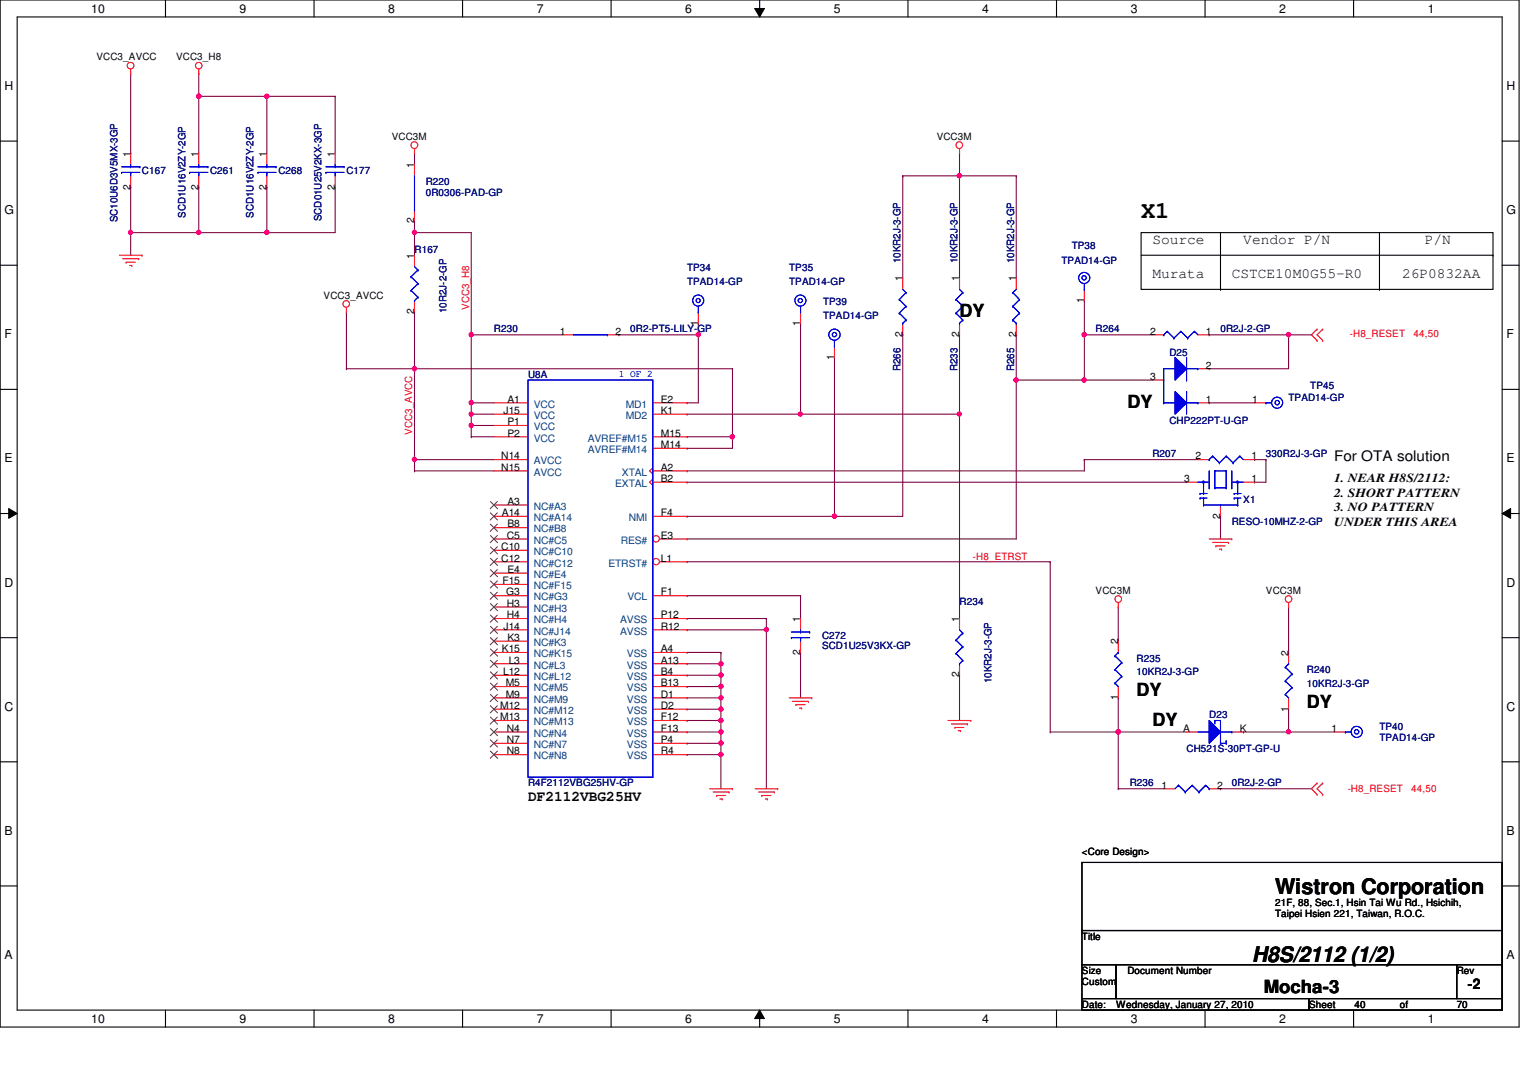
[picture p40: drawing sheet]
<svg xmlns="http://www.w3.org/2000/svg" width="297mm" height="210mm" viewBox="0 0 297 210" stroke-linecap="round" stroke-linejoin="round" font-family="sans-serif">
<defs><g id="words">
<text font-size="4.6" x="222.1" y="42.5">X1</text>
<g font-size="4.2">
<text x="248.2" y="174">Wistron Corporation</text>
<text x="243.8" y="187.2">H8S/2112 (1/2)</text>
</g>
<g font-size="3.5">
<text x="186.8" y="61.8">DY</text>
<text x="219.5" y="79.5">DY</text>
<text x="221.2" y="135.6">DY</text>
<text x="254.4" y="137.8">DY</text>
<text x="224.3" y="141.4">DY</text>
<text x="246" y="193.3">Mocha-3</text>
</g>
<g font-size="2.8">
<text x="224.3" y="47.5">Source</text>
<text x="242" y="47.5">Vendor P/N</text>
<text x="277.4" y="47.5">P/N</text>
<text x="224.3" y="54.1">Murata</text>
<text x="239.8" y="54.1">CSTCE10M0G55-R0</text>
<text x="272.9" y="54.1">26P0832AA</text>
<text x="259.7" y="89.8">For OTA solution</text>
<text x="102.8" y="156">DF2112VBG25HV</text>
<text x="285.7" y="192.7">-2</text>
</g>
<g font-size="2.4">
<text x="17.8" y="2.5">10</text>
<text x="46.6" y="2.5">9</text>
<text x="75.6" y="2.5">8</text>
<text x="104.5" y="2.5">7</text>
<text x="133.4" y="2.5">6</text>
<text x="162.3" y="2.5">5</text>
<text x="191.2" y="2.5">4</text>
<text x="220.1" y="2.5">3</text>
<text x="249" y="2.5">2</text>
<text x="277.9" y="2.5">1</text>
<text x=".9" y="17.5">H</text>
<text x="293.2" y="17.5">H</text>
<text x=".9" y="41.7">G</text>
<text x="293.2" y="41.7">G</text>
<text x=".9" y="65.9">F</text>
<text x="293.2" y="65.9">F</text>
<text x=".9" y="90">E</text>
<text x="259.7" y="93.9">1. NEAR H8S/2112:</text>
<text x="293.2" y="90">E</text>
<text x="259.7" y="96.7">2. SHORT PATTERN</text>
<text x="259.7" y="99.6">3. NO PATTERN</text>
<text x="259.7" y="102.4">UNDER THIS AREA</text>
<text x=".9" y="114.2">D</text>
<text x="293.2" y="114.2">D</text>
<text x=".9" y="138.4">C</text>
<text x="293.2" y="138.4">C</text>
<text x=".9" y="162.6">B</text>
<text x="293.2" y="162.6">B</text>
<text x=".9" y="186.7">A</text>
<text x="293.2" y="186.7">A</text>
<text x="17.8" y="199.2">10</text>
<text x="46.6" y="199.2">9</text>
<text x="75.6" y="199.2">8</text>
<text x="104.5" y="199.2">7</text>
<text x="133.4" y="199.2">6</text>
<text x="162.3" y="199.2">5</text>
<text x="191.2" y="199.2">4</text>
<text x="220.1" y="199.2">3</text>
<text x="249" y="199.2">2</text>
<text x="277.9" y="199.2">1</text>
</g>
<g font-size="2">
<text x="25.4" y="30.5" transform="rotate(-90 25.4 30.5)">1</text>
<text x="38.6" y="30.5" transform="rotate(-90 38.6 30.5)">1</text>
<text x="51.9" y="30.5" transform="rotate(-90 51.9 30.5)">1</text>
<text x="65.2" y="30.5" transform="rotate(-90 65.2 30.5)">1</text>
<text x="80.6" y="32.7" transform="rotate(-90 80.6 32.7)">1</text>
<text x="25.4" y="36.9" transform="rotate(-90 25.4 36.9)">2</text>
<text x="38.6" y="36.9" transform="rotate(-90 38.6 36.9)">2</text>
<text x="51.9" y="36.9" transform="rotate(-90 51.9 36.9)">2</text>
<text x="65.2" y="36.9" transform="rotate(-90 65.2 36.9)">2</text>
<text x="80.6" y="43.5" transform="rotate(-90 80.6 43.5)">2</text>
<text x="80.6" y="50.3" transform="rotate(-90 80.6 50.3)">1</text>
<text x="175.7" y="54.8" transform="rotate(-90 175.7 54.8)">1</text>
<text x="186.7" y="54.8" transform="rotate(-90 186.7 54.8)">1</text>
<text x="197.8" y="54.8" transform="rotate(-90 197.8 54.8)">1</text>
<text x="211" y="59" transform="rotate(-90 211 59)">1</text>
<text x="80.6" y="61.2" transform="rotate(-90 80.6 61.2)">2</text>
<text x="109" y="65.2">1</text>
<text x="119.8" y="65.2">2</text>
<text x="135.9" y="63.4" transform="rotate(-90 135.9 63.4)">1</text>
<text x="155.8" y="63.4" transform="rotate(-90 155.8 63.4)">1</text>
<text x="175.7" y="65.6" transform="rotate(-90 175.7 65.6)">2</text>
<text x="186.7" y="65.6" transform="rotate(-90 186.7 65.6)">2</text>
<text x="197.8" y="65.6" transform="rotate(-90 197.8 65.6)">2</text>
<text x="223.9" y="65.2">2</text>
<text x="234.7" y="65.2">1</text>
<text x="162.4" y="70.1" transform="rotate(-90 162.4 70.1)">1</text>
<text x="234.7" y="71.8">2</text>
<text x="223.9" y="74">3</text>
<text x="98" y="80.6">J15</text>
<text x="98.8" y="78.4">A1</text>
<text x="98.8" y="82.8">P1</text>
<text x="128.6" y="78.4">E2</text>
<text x="128.6" y="80.6">K1</text>
<text x="234.7" y="78.4">1</text>
<text x="243.8" y="78.4">1</text>
<text x="97.6" y="89.5">N14</text>
<text x="98.8" y="85">P2</text>
<text x="128.6" y="87.2">M14</text>
<text x="128.6" y="85">M15</text>
<text x="232.7" y="89.5">2</text>
<text x="243.6" y="89.5">1</text>
<text x="97.6" y="91.7">N15</text>
<text x="128.6" y="91.7">A2</text>
<text x="128.6" y="93.9">B2</text>
<text x="230.5" y="93.9">3</text>
<text x="243.6" y="93.9">1</text>
<text x="97.7" y="100.5">A14</text>
<text x="98.8" y="98.3">A3</text>
<text x="128.6" y="100.5">F4</text>
<text x="237.5" y="101" transform="rotate(-90 237.5 101)">2</text>
<text x="97.6" y="107.1">C10</text>
<text x="98.7" y="104.9">C5</text>
<text x="98.8" y="102.7">B8</text>
<text x="128.6" y="104.9">E3</text>
<text x="97.6" y="109.3">C12</text>
<text x="97.8" y="113.7">F15</text>
<text x="98.8" y="111.5">E4</text>
<text x="128.6" y="109.3">L1</text>
<text x="98.5" y="116">G3</text>
<text x="98.7" y="118.2">H3</text>
<text x="128.6" y="116">F1</text>
<text x="98" y="122.6">J14</text>
<text x="98.7" y="120.4">H4</text>
<text x="98.8" y="124.8">K3</text>
<text x="128.6" y="120.4">P12</text>
<text x="128.6" y="122.6">R12</text>
<text x="155.8" y="121.1" transform="rotate(-90 155.8 121.1)">1</text>
<text x="186.7" y="121.1" transform="rotate(-90 186.7 121.1)">1</text>
<text x="217.6" y="125.5" transform="rotate(-90 217.6 125.5)">2</text>
<text x="97.7" y="127">K15</text>
<text x="97.9" y="131.4">L12</text>
<text x="99" y="129.2">L3</text>
<text x="128.6" y="127">A4</text>
<text x="128.6" y="129.2">A13</text>
<text x="128.6" y="131.4">B4</text>
<text x="155.8" y="127.5" transform="rotate(-90 155.8 127.5)">2</text>
<text x="186.7" y="131.9" transform="rotate(-90 186.7 131.9)">2</text>
<text x="250.8" y="127.7" transform="rotate(-90 250.8 127.7)">2</text>
<text x="98.5" y="133.6">M5</text>
<text x="98.5" y="135.8">M9</text>
<text x="128.6" y="133.6">B13</text>
<text x="128.6" y="135.8">D1</text>
<text x="217.6" y="136.4" transform="rotate(-90 217.6 136.4)">1</text>
<text x="97.4" y="138">M12</text>
<text x="97.4" y="140.3">M13</text>
<text x="98.7" y="142.5">N4</text>
<text x="128.6" y="138">D2</text>
<text x="128.6" y="140.3">F12</text>
<text x="128.6" y="142.5">F13</text>
<text x="230.3" y="142.5">A</text>
<text x="241.3" y="142.5">K</text>
<text x="250.8" y="138.6" transform="rotate(-90 250.8 138.6)">1</text>
<text x="259.2" y="142.5">1</text>
<text x="98.7" y="144.7">N7</text>
<text x="98.7" y="146.9">N8</text>
<text x="128.6" y="144.7">P4</text>
<text x="128.6" y="146.9">R4</text>
<text x="226.1" y="153.5">1</text>
<text x="236.9" y="153.5">2</text>
</g>
<g font-size="2" fill="#004080">
<text x="103.9" y="79.4">VCC</text>
<text x="103.9" y="81.6">VCC</text>
<text x="103.9" y="83.8">VCC</text>
<text x="121.8" y="79.4">MD1</text>
<text x="121.8" y="81.6">MD2</text>
<text x="103.9" y="86">VCC</text>
<text x="114.4" y="88.2">AVREF#M14</text>
<text x="114.4" y="86">AVREF#M15</text>
<text x="103.9" y="90.4">AVCC</text>
<text x="103.9" y="92.6">AVCC</text>
<text x="119.8" y="94.8">EXTAL</text>
<text x="121.1" y="92.6">XTAL</text>
<text x="103.9" y="99.3">NC#A3</text>
<text x="103.9" y="101.5">NC#A14</text>
<text x="122.4" y="101.5">NMI</text>
<text x="103.9" y="103.7">NC#B8</text>
<text x="103.9" y="105.9">NC#C5</text>
<text x="120.8" y="105.9">RES#</text>
<text x="103.9" y="108.1">NC#C10</text>
<text x="103.9" y="110.3">NC#C12</text>
<text x="103.9" y="112.5">NC#E4</text>
<text x="118.4" y="110.3">ETRST#</text>
<text x="103.9" y="114.7">NC#F15</text>
<text x="103.9" y="116.9">NC#G3</text>
<text x="103.9" y="119.1">NC#H3</text>
<text x="122.1" y="116.9">VCL</text>
<text x="103.9" y="121.4">NC#H4</text>
<text x="103.9" y="123.6">NC#J14</text>
<text x="103.9" y="125.8">NC#K3</text>
<text x="120.7" y="121.4">AVSS</text>
<text x="120.7" y="123.6">AVSS</text>
<text x="103.9" y="128">NC#K15</text>
<text x="103.9" y="130.2">NC#L3</text>
<text x="122" y="128">VSS</text>
<text x="122" y="130.2">VSS</text>
<text x="103.9" y="132.4">NC#L12</text>
<text x="103.9" y="134.6">NC#M5</text>
<text x="103.9" y="136.8">NC#M9</text>
<text x="122" y="132.4">VSS</text>
<text x="122" y="134.6">VSS</text>
<text x="122" y="136.8">VSS</text>
<text x="103.9" y="139">NC#M12</text>
<text x="103.9" y="141.2">NC#M13</text>
<text x="103.9" y="143.5">NC#N4</text>
<text x="122" y="139">VSS</text>
<text x="122" y="141.2">VSS</text>
<text x="122" y="143.5">VSS</text>
<text x="103.9" y="145.7">NC#N7</text>
<text x="103.9" y="147.9">NC#N8</text>
<text x="122" y="145.7">VSS</text>
<text x="122" y="147.9">VSS</text>
</g>
<g font-size="1.9">
<text x="18.8" y="11.7">VCC3_AVCC</text>
<text x="34.3" y="11.7">VCC3_H8</text>
<text x="76.3" y="27.2">VCC3M</text>
<text x="182.3" y="27.2">VCC3M</text>
<text x="63" y="58.1">VCC3_AVCC</text>
<text x="213.3" y="115.6">VCC3M</text>
<text x="246.4" y="115.6">VCC3M</text>
<text x="210.6" y="166.4">&lt;Core Design&gt;</text>
<text x="248.2" y="176.4">21F, 88, Sec.1, Hsin Tai Wu Rd., Hsichih,</text>
<text x="248.2" y="178.6">Taipei Hsien 221, Taiwan, R.O.C.</text>
<text x="210.6" y="183">Title</text>
<text x="210.6" y="189.6">Size</text>
<text x="210.6" y="191.8">Custom</text>
<text x="219.5" y="189.6">Document Number</text>
<text x="283.5" y="189.6">Rev</text>
<text x="210.6" y="196.2">Date:</text>
<text x="217.3" y="196.2">Wednesday, January 27, 2010</text>
<text x="254.8" y="196.2">Sheet</text>
<text x="263.6" y="196.2">40</text>
<text x="272.5" y="196.2">of</text>
<text x="283.5" y="196.2">70</text>
</g>
<g font-size="1.9" fill="#000080">
<text x="27.6" y="33.8">C167</text>
<text x="40.9" y="33.8">C261</text>
<text x="54.2" y="33.8">C268</text>
<text x="67.4" y="33.8">C177</text>
<text x="82.9" y="36">R220</text>
<text x="82.9" y="38.2">0R0306-PAD-GP</text>
<text x="22.9" y="43.3" transform="rotate(-90 22.9 43.3)">SC10U6D3V5MX-3GP</text>
<text x="36.1" y="42.4" transform="rotate(-90 36.1 42.4)">SCD1U16V2ZY-2GP</text>
<text x="49.4" y="42.4" transform="rotate(-90 49.4 42.4)">SCD1U16V2ZY-2GP</text>
<text x="62.6" y="43.1" transform="rotate(-90 62.6 43.1)">SCD01U25V2KX-3GP</text>
<text x="80.7" y="49.3">R167</text>
<text x="133.7" y="52.8">TP34</text>
<text x="153.6" y="52.8">TP35</text>
<text x="175.3" y="51.3" transform="rotate(-90 175.3 51.3)">10KR2J-3-GP</text>
<text x="186.3" y="51.3" transform="rotate(-90 186.3 51.3)">10KR2J-3-GP</text>
<text x="197.4" y="51.3" transform="rotate(-90 197.4 51.3)">10KR2J-3-GP</text>
<text x="206.6" y="51.5">TPAD14-GP</text>
<text x="208.6" y="48.4">TP38</text>
<text x="133.7" y="55.5">TPAD14-GP</text>
<text x="153.6" y="55.5">TPAD14-GP</text>
<text x="160.2" y="59.4">TP39</text>
<text x="86.9" y="61" transform="rotate(-90 86.9 61)">10R2J-2-GP</text>
<text x="96.1" y="64.7">R230</text>
<text x="122.7" y="64.7">0R2-PT5-LILY-GP</text>
<text x="160.2" y="62.1">TPAD14-GP</text>
<text x="213.3" y="64.7">R264</text>
<text x="237.6" y="64.7">0R2J-2-GP</text>
<text x="227.6" y="69.4">D25</text>
<text x="102.8" y="73.6">U8A</text>
<text x="175.3" y="72.3" transform="rotate(-90 175.3 72.3)">R266</text>
<text x="186.3" y="72.3" transform="rotate(-90 186.3 72.3)">R233</text>
<text x="197.4" y="72.3" transform="rotate(-90 197.4 72.3)">R265</text>
<text x="255.1" y="75.8">TP45</text>
<text x="227.6" y="82.6">CHP222PT-U-GP</text>
<text x="250.8" y="78">TPAD14-GP</text>
<text x="224.3" y="89.1">R207</text>
<text x="246.4" y="89.1">330R2J-3-GP</text>
<text x="242" y="97.9">X1</text>
<text x="239.8" y="102.3">RESO-10MHZ-2-GP</text>
<text x="186.8" y="117.8">R234</text>
<text x="160" y="124.4">C272</text>
<text x="160" y="126.4">SCD1U25V3KX-GP</text>
<text x="221.2" y="128.8">R235</text>
<text x="221.2" y="131.5">10KR2J-3-GP</text>
<text x="254.4" y="131">R240</text>
<text x="193" y="133" transform="rotate(-90 193 133)">10KR2J-3-GP</text>
<text x="254.4" y="133.7">10KR2J-3-GP</text>
<text x="235.4" y="139.9">D23</text>
<text x="268.5" y="142.1">TP40</text>
<text x="231" y="146.5">CH521S-30PT-GP-U</text>
<text x="268.5" y="144.3">TPAD14-GP</text>
<text x="102.8" y="153.1">R4F2112VBG25HV-GP</text>
<text x="219.9" y="153.1">R236</text>
<text x="239.8" y="153.1">0R2J-2-GP</text>
</g>
<g font-size="1.9" fill="#f00">
<text x="91.3" y="60.3" transform="rotate(-90 91.3 60.3)">VCC3_H8</text>
<text x="262.8" y="65.6">-H8_RESET</text>
<text x="275.2" y="65.6">44,50</text>
<text x="80.3" y="84.6" transform="rotate(-90 80.3 84.6)">VCC3_AVCC</text>
<text x="189.4" y="109">-H8_ETRST</text>
<text x="262.3" y="154.3">-H8_RESET</text>
<text x="274.7" y="154.3">44,50</text>
</g>
<text font-size="1.9" fill="#00f" x="120.5" y="73.3">1 OF 2</text>
</g></defs>
<path d="M0 0h295.7v200h-295.7zM3.3 3.3h289.1v193.4h-289.1z" fill="none" stroke="#000" stroke-width=".21"/>
<g fill="#fff">
<path d="M17.8 .3h2.6v2.7h-2.6z"/>
<path d="M17.8 197h2.6v2.7h-2.6z"/>
</g>
<path d="M32.2 0v3.3M32.2 196.7v3.3" fill="none" stroke="#000" stroke-width=".21"/>
<g fill="#fff">
<path d="M46.6 .3h1.4v2.7h-1.4z"/>
<path d="M46.6 197h1.4v2.7h-1.4z"/>
</g>
<path d="M61.1 0v3.3M61.1 196.7v3.3" fill="none" stroke="#000" stroke-width=".21"/>
<g fill="#fff">
<path d="M75.6 .3h1.3v2.7h-1.3z"/>
<path d="M75.6 197h1.3v2.7h-1.3z"/>
</g>
<path d="M90 0v3.3M90 196.7v3.3" fill="none" stroke="#000" stroke-width=".21"/>
<g fill="#fff">
<path d="M104.5 .3h1.3v2.7h-1.3z"/>
<path d="M104.5 197h1.3v2.7h-1.3z"/>
</g>
<path d="M119 0v3.3M119 196.7v3.3" fill="none" stroke="#000" stroke-width=".21"/>
<g fill="#fff">
<path d="M133.4 .3h1.3v2.7h-1.3z"/>
<path d="M133.4 197h1.3v2.7h-1.3z"/>
</g>
<path d="M147.9 0v3.3M147.9 196.7v3.3" fill="none" stroke="#000" stroke-width=".21"/>
<path d="M146.9 1.7h1.9l-.9 1.6zM147.9 196.7l.9 1.6h-1.9z" fill="#000"/>
<path d="M146.9 1.7h1.9l-.9 1.6zM147.9 196.7l.9 1.6h-1.9z" fill="none" stroke="#000" stroke-width=".19"/>
<g fill="#fff">
<path d="M162.3 .3h1.3v2.7h-1.3z"/>
<path d="M162.3 197h1.3v2.7h-1.3z"/>
</g>
<path d="M176.7 0v3.3M176.7 196.7v3.3" fill="none" stroke="#000" stroke-width=".21"/>
<g fill="#fff">
<path d="M191.2 .3h1.3v2.7h-1.3z"/>
<path d="M191.2 197h1.3v2.7h-1.3z"/>
</g>
<path d="M205.7 0v3.3M205.7 196.7v3.3" fill="none" stroke="#000" stroke-width=".21"/>
<g fill="#fff">
<path d="M220.1 .3h1.3v2.7h-1.3z"/>
<path d="M220.1 197h1.3v2.7h-1.3z"/>
</g>
<path d="M234.6 0v3.3M234.6 196.7v3.3" fill="none" stroke="#000" stroke-width=".21"/>
<g fill="#fff">
<path d="M249 .3h1.3v2.7h-1.3z"/>
<path d="M249 197h1.3v2.7h-1.3z"/>
</g>
<path d="M263.5 0v3.3M263.5 196.7v3.3" fill="none" stroke="#000" stroke-width=".21"/>
<g fill="#fff">
<path d="M277.9 .3h1.3v2.7h-1.3z"/>
<path d="M277.9 197h1.3v2.7h-1.3z"/>
<path d="M.9 15.4h1.7v2.6h-1.7z"/>
<path d="M293.2 15.4h1.7v2.6h-1.7z"/>
<path d="M.9 39.5h1.8v2.7h-1.8z"/>
<path d="M293.2 39.5h1.9v2.7h-1.9z"/>
</g>
<path d="M0 27.5h3.3M292.4 27.5h3.3" fill="none" stroke="#000" stroke-width=".21"/>
<g fill="#fff">
<path d="M.9 63.7h1.4v2.7h-1.4z"/>
<path d="M293.2 63.7h1.5v2.7h-1.5z"/>
</g>
<path d="M0 51.6h3.3M292.4 51.6h3.3" fill="none" stroke="#000" stroke-width=".21"/>
<g fill="#fff">
<path d="M.9 87.9h1.6v2.7h-1.6z"/>
<path d="M293.2 87.9h1.6v2.7h-1.6z"/>
</g>
<path d="M0 75.8h3.3M292.4 75.8h3.3" fill="none" stroke="#000" stroke-width=".21"/>
<g fill="#fff">
<path d="M.9 112.1h1.7v2.6h-1.7z"/>
<path d="M293.2 112.1h1.7v2.6h-1.7z"/>
</g>
<path d="M0 100h3.3M292.4 100h3.3" fill="none" stroke="#000" stroke-width=".21"/>
<path d="M1.7 99l1.6 1-1.6 .9zM292.4 100l1.6-1v1.9z" fill="#000"/>
<path d="M1.7 99l1.6 1-1.6 .9zM292.4 100l1.6-1v1.9z" fill="none" stroke="#000" stroke-width=".19"/>
<g fill="#fff">
<path d="M.9 136.2h1.7v2.7h-1.7z"/>
<path d="M293.2 136.2h1.7v2.7h-1.7z"/>
</g>
<path d="M0 124.2h3.3M292.4 124.2h3.3" fill="none" stroke="#000" stroke-width=".21"/>
<g fill="#fff">
<path d="M.9 160.4h1.6v2.7h-1.6z"/>
<path d="M293.2 160.4h1.6v2.7h-1.6z"/>
</g>
<path d="M0 148.3h3.3M292.4 148.3h3.3" fill="none" stroke="#000" stroke-width=".21"/>
<g fill="#fff">
<path d="M.9 184.6h1.6v2.6h-1.6z"/>
<path d="M293.2 184.6h1.6v2.6h-1.6z"/>
</g>
<path d="M0 172.5h3.3M292.4 172.5h3.3" fill="none" stroke="#000" stroke-width=".21"/>
<path d="M133.7 131.5h.1M133.7 131.5h6.6M140.3 131.5h.1M140.3 131.5v2.2" fill="none" stroke="#800040" stroke-width=".21"/>
<circle cx="140.3" cy="131.4" r=".43" fill="#f0f"/>
<circle cx="140.3" cy="131.4" r=".43" fill="none" stroke="#f0f" stroke-width=".21"/>
<path d="M186.8 34.2h.1M186.8 34.2h11M155.8 80.6h.1M155.8 80.6h31" fill="none" stroke="#800040" stroke-width=".21"/>
<circle cx="155.8" cy="80.6" r=".42" fill="#f0f"/>
<circle cx="155.8" cy="80.6" r=".42" fill="none" stroke="#f0f" stroke-width=".21"/>
<path d="M80.7 60.7h.1M80.7 60.7v11.1M142.6 71.8h.1M142.6 71.8v13.2M91.7 80.6h.1M91.7 80.6h4.4M186.8 80.6h.1M186.8 80.6v39.8" fill="none" stroke="#800040" stroke-width=".21"/>
<circle cx="186.7" cy="80.6" r=".42" fill="#f0f"/>
<circle cx="186.7" cy="80.6" r=".42" fill="none" stroke="#f0f" stroke-width=".21"/>
<path d="M80.7 43.1h.1M80.7 45.3h.1M80.7 43.1v2.2M80.7 45.3h11M133.7 78.4h.1M133.7 78.4h2.2M175.7 65.2h.1M175.7 65.2v35.3M133.7 87.3h.1M142.6 85h.1M142.6 85v2.3h-8.9" fill="none" stroke="#800040" stroke-width=".21"/>
<circle cx="80.6" cy="45.2" r=".42" fill="#f0f"/>
<circle cx="80.6" cy="45.2" r=".42" fill="none" stroke="#f0f" stroke-width=".21"/>
<path d="M80.7 29.8h.1M80.7 29.8v2.2M80.7 71.8h.1M80.7 71.8v17.7M135.9 65.2h.1M135.9 65.2v13.2" fill="none" stroke="#800040" stroke-width=".21"/>
<circle cx="80.6" cy="89.4" r=".42" fill="#f0f"/>
<circle cx="80.6" cy="89.4" r=".42" fill="none" stroke="#f0f" stroke-width=".21"/>
<path d="M91.7 82.8h.1M91.7 82.8v2.2" fill="none" stroke="#800040" stroke-width=".21"/>
<circle cx="91.7" cy="82.8" r=".42" fill="#f0f"/>
<circle cx="91.7" cy="82.8" r=".42" fill="none" stroke="#f0f" stroke-width=".21"/>
<path d="M91.7 78.4h.1M91.7 78.4v2.2" fill="none" stroke="#800040" stroke-width=".21"/>
<circle cx="91.7" cy="78.4" r=".42" fill="#f0f"/>
<circle cx="91.7" cy="78.4" r=".42" fill="none" stroke="#f0f" stroke-width=".21"/>
<g fill="none" stroke="#800040" stroke-width=".21">
<path d="M175.7 34.2h.1M175.7 34.2v19.9M186.8 29.8h.1M186.8 29.8v4.4h-11.1M80.7 45.3h.1M80.7 45.3v4.4M80.7 71.8h.1M80.7 71.8h61.9M80.7 89.5h.1M80.7 89.5h15.4M91.7 85h.1M91.7 85h4.4"/>
<path d="M133.7 100.5h.1M133.7 100.5h28.7M186.8 131.5h.1M186.8 131.5v8.8"/>
</g>
<circle cx="80.6" cy="71.8" r=".42" fill="#f0f"/>
<circle cx="80.6" cy="71.8" r=".42" fill="none" stroke="#f0f" stroke-width=".21"/>
<path d="M91.7 82.8h.1M91.7 80.6h.1M91.7 82.8h4.4M91.7 80.6v2.2" fill="none" stroke="#800040" stroke-width=".21"/>
<circle cx="91.7" cy="80.6" r=".4" fill="#f0f"/>
<circle cx="91.7" cy="80.6" r=".4" fill="none" stroke="#f0f" stroke-width=".21"/>
<path d="M186.8 34.2h.1M186.8 34.2v19.9" fill="none" stroke="#800040" stroke-width=".21"/>
<circle cx="186.7" cy="34.2" r=".43" fill="#f0f"/>
<circle cx="186.7" cy="34.2" r=".43" fill="none" stroke="#f0f" stroke-width=".21"/>
<path d="M91.7 78.4h.1M91.7 65.2h.1M91.7 78.4h4.4M91.7 65.2v13.2M80.7 89.5h.1M80.7 91.7h.1M80.7 89.5v2.2M80.7 91.7h15.4" fill="none" stroke="#800040" stroke-width=".21"/>
<circle cx="91.7" cy="65.1" r=".42" fill="#f0f"/>
<circle cx="91.7" cy="65.1" r=".42" fill="none" stroke="#f0f" stroke-width=".21"/>
<path d="M133.7 85h.1M133.7 85h8.9" fill="none" stroke="#800040" stroke-width=".21"/>
<circle cx="142.5" cy="85" r=".43" fill="#f0f"/>
<circle cx="142.5" cy="85" r=".43" fill="none" stroke="#f0f" stroke-width=".21"/>
<path d="M186.8 65.2h.1M186.8 65.2v15.4M217.7 118.2h.1M217.7 118.2v6.6M140.3 140.3h.1M140.3 140.3v2.2" fill="none" stroke="#800040" stroke-width=".21"/>
<circle cx="140.3" cy="140.3" r=".43" fill="#f0f"/>
<circle cx="140.3" cy="140.3" r=".43" fill="none" stroke="#f0f" stroke-width=".21"/>
<path d="M140.3 142.5h.1M140.3 142.5v2.2" fill="none" stroke="#800040" stroke-width=".21"/>
<circle cx="140.3" cy="142.5" r=".43" fill="#f0f"/>
<circle cx="140.3" cy="142.5" r=".43" fill="none" stroke="#f0f" stroke-width=".21"/>
<path d="M140.3 146.9h.1M140.3 146.9v6.7" fill="none" stroke="#800040" stroke-width=".21"/>
<circle cx="140.3" cy="146.9" r=".42" fill="#f0f"/>
<circle cx="140.3" cy="146.9" r=".42" fill="none" stroke="#f0f" stroke-width=".21"/>
<path d="M250.8 138.1h.1M250.8 138.1v4.4" fill="none" stroke="#800040" stroke-width=".21"/>
<circle cx="250.8" cy="142.5" r=".43" fill="#f0f"/>
<circle cx="250.8" cy="142.5" r=".43" fill="none" stroke="#f0f" stroke-width=".21"/>
<path d="M217.7 142.5h.1M217.7 142.5v11.1M242 142.5h.1M242 142.5h8.8" fill="none" stroke="#800040" stroke-width=".21"/>
<circle cx="217.7" cy="142.5" r=".43" fill="#f0f"/>
<circle cx="217.7" cy="142.5" r=".43" fill="none" stroke="#f0f" stroke-width=".21"/>
<path d="M217.7 135.9h.1M217.7 135.9v6.6M217.7 153.6h.1M217.7 142.5h.1M217.7 153.6h8.8M217.7 142.5h13.3M237.6 153.6h.1M237.6 153.6h17.7M250.8 142.5h.1M250.8 142.5h8.9" fill="none" stroke="#800040" stroke-width=".21"/>
<circle cx="217.7" cy="142.5" r=".43" fill="#f0f"/>
<circle cx="217.7" cy="142.5" r=".43" fill="none" stroke="#f0f" stroke-width=".21"/>
<path d="M211.1 74h.1M211.1 74h13.2M133.7 120.4h.1M133.7 133.7h.1M133.7 120.4h15.5M133.7 133.7h6.6M140.3 133.7h.1M140.3 133.7v2.2" fill="none" stroke="#800040" stroke-width=".21"/>
<circle cx="140.3" cy="133.6" r=".43" fill="#f0f"/>
<circle cx="140.3" cy="133.6" r=".43" fill="none" stroke="#f0f" stroke-width=".21"/>
<g fill="none" stroke="#800040" stroke-width=".21">
<path d="M162.4 69.6h.1M162.4 69.6v30.9M133.7 93.9h.1M133.7 93.9h97.3M211.1 89.5h.1M211.1 89.5h22.1M244.2 89.5h.1M244.2 93.9h.1M244.2 89.5h2.2M246.4 89.5h.1M246.4 89.5v4.4h-2.2M237.6 100.5h.1"/>
<path d="M237.6 100.5v4.4M133.7 127h.1M133.7 127h6.6"/>
</g>
<circle cx="162.4" cy="100.5" r=".43" fill="#f0f"/>
<circle cx="162.4" cy="100.5" r=".43" fill="none" stroke="#f0f" stroke-width=".21"/>
<path d="M133.7 109.4h.1M133.7 109.4h70.7M250.8 118.2h.1M250.8 118.2v8.8M149.2 122.6h.1M149.2 122.6v31" fill="none" stroke="#800040" stroke-width=".21"/>
<circle cx="149.2" cy="122.6" r=".43" fill="#f0f"/>
<circle cx="149.2" cy="122.6" r=".43" fill="none" stroke="#f0f" stroke-width=".21"/>
<path d="M133.7 135.9h.1M133.7 135.9h6.6M140.3 135.9h.1M140.3 135.9v2.2" fill="none" stroke="#800040" stroke-width=".21"/>
<circle cx="140.3" cy="135.9" r=".42" fill="#f0f"/>
<circle cx="140.3" cy="135.9" r=".42" fill="none" stroke="#f0f" stroke-width=".21"/>
<path d="M211.1 65.2h.1M211.1 65.2v8.8M140.3 127h.1M140.3 127v2.2" fill="none" stroke="#800040" stroke-width=".21"/>
<circle cx="211" cy="65.1" r=".43" fill="#f0f"/>
<circle cx="211" cy="65.1" r=".43" fill="none" stroke="#f0f" stroke-width=".21"/>
<path d="M197.8 65.2h.1M197.8 74h.1M197.8 65.2v8.8M197.8 74h13.3M235.4 78.4h.1M235.4 78.4h8.8M250.8 65.2h.1M250.8 65.2h4.5" fill="none" stroke="#800040" stroke-width=".21"/>
<circle cx="211" cy="74" r=".43" fill="#f0f"/>
<circle cx="211" cy="74" r=".43" fill="none" stroke="#f0f" stroke-width=".21"/>
<circle cx="197.8" cy="74" r=".43" fill="#f0f"/>
<circle cx="197.8" cy="74" r=".43" fill="none" stroke="#f0f" stroke-width=".21"/>
<path d="M235.4 71.8h.1M250.8 65.2h.1M250.8 65.2v6.6h-15.4" fill="none" stroke="#800040" stroke-width=".21"/>
<circle cx="250.8" cy="65.1" r=".43" fill="#f0f"/>
<circle cx="250.8" cy="65.1" r=".43" fill="none" stroke="#f0f" stroke-width=".21"/>
<g fill="none" stroke="#800040" stroke-width=".21">
<path d="M235.4 65.2h.1M235.4 65.2h15.4M155.8 116h.1M155.8 116v4.4M204.4 109.4h.1M204.4 109.4v33.1M133.7 122.6h.1M133.7 138.1h.1M133.7 122.6h15.5M133.7 138.1h6.6M140.3 138.1h.1M140.3 138.1v2.2"/>
<path d="M155.8 127h.1M155.8 127v8.9"/>
</g>
<circle cx="140.3" cy="138.1" r=".43" fill="#f0f"/>
<circle cx="140.3" cy="138.1" r=".43" fill="none" stroke="#f0f" stroke-width=".21"/>
<path d="M211.1 89.5h.1M211.1 89.5v2.2M133.7 129.2h.1M133.7 129.2h6.6M140.3 129.2h.1M140.3 129.2v2.3M204.4 142.5h.1M204.4 142.5h13.3" fill="none" stroke="#800040" stroke-width=".21"/>
<circle cx="140.3" cy="129.2" r=".43" fill="#f0f"/>
<circle cx="140.3" cy="129.2" r=".43" fill="none" stroke="#f0f" stroke-width=".21"/>
<g fill="none" stroke="#800040" stroke-width=".21">
<path d="M38.7 18.8h.1M38.7 18.8v11M38.7 36.4h.1M38.7 36.4v8.9M197.8 34.2h.1M197.8 34.2v19.9M211.1 58.5h.1M211.1 58.5v6.7M155.8 62.9h.1M155.8 62.9v17.7M197.8 74h.1M197.8 74v30.9h-64.1"/>
<path d="M211.1 65.2h.1M211.1 65.2h13.2M133.7 91.7h.1M133.7 91.7h77.4M133.7 104.9h.1M133.7 116h.1M133.7 116h22.1M162.4 100.5h.1M162.4 100.5h13.3M133.7 140.3h.1M133.7 142.5h.1M133.7 144.7h.1"/>
<path d="M133.7 146.9h.1M133.7 140.3h6.6M133.7 142.5h6.6M133.7 144.7h6.6M133.7 146.9h6.6"/>
</g>
<circle cx="38.7" cy="18.7" r=".43" fill="#f0f"/>
<circle cx="38.7" cy="18.7" r=".43" fill="none" stroke="#f0f" stroke-width=".21"/>
<path d="M51.9 36.4h.1M51.9 36.4v8.9h-13.2M38.7 45.3h.1" fill="none" stroke="#800040" stroke-width=".21"/>
<circle cx="51.9" cy="45.2" r=".43" fill="#f0f"/>
<circle cx="51.9" cy="45.2" r=".43" fill="none" stroke="#f0f" stroke-width=".21"/>
<circle cx="38.7" cy="45.2" r=".43" fill="#f0f"/>
<circle cx="38.7" cy="45.2" r=".43" fill="none" stroke="#f0f" stroke-width=".21"/>
<path d="M51.9 18.8h.1M51.9 18.8h13.3" fill="none" stroke="#800040" stroke-width=".21"/>
<circle cx="51.9" cy="18.7" r=".43" fill="#f0f"/>
<circle cx="51.9" cy="18.7" r=".43" fill="none" stroke="#f0f" stroke-width=".21"/>
<path d="M25.4 45.3h.1M25.4 45.3h13.3M51.9 45.3h.1M51.9 45.3h13.3" fill="none" stroke="#800040" stroke-width=".21"/>
<circle cx="25.4" cy="45.2" r=".42" fill="#f0f"/>
<circle cx="25.4" cy="45.2" r=".42" fill="none" stroke="#f0f" stroke-width=".21"/>
<path d="M38.7 18.8h.1M38.7 18.8h13.2M65.2 36.4h.1M65.2 36.4v8.9" fill="none" stroke="#800040" stroke-width=".21"/>
<circle cx="38.7" cy="18.7" r=".43" fill="#f0f"/>
<circle cx="38.7" cy="18.7" r=".43" fill="none" stroke="#f0f" stroke-width=".21"/>
<g fill="none" stroke="#800040" stroke-width=".21">
<path d="M25.4 14.4v15.4M38.7 14.4h.1M38.7 14.4v4.4M51.9 18.8h.1M51.9 18.8v11M65.2 18.8h.1M65.2 18.8v11M25.4 29.8h.1M25.4 36.4h.1M25.4 36.4v13.3M25.4 45.3h.1M133.7 80.6h.1"/>
<path d="M133.7 80.6h22.1M140.3 144.7h.1M140.3 144.7v2.2"/>
</g>
<circle cx="140.3" cy="144.7" r=".43" fill="#f0f"/>
<circle cx="140.3" cy="144.7" r=".43" fill="none" stroke="#f0f" stroke-width=".21"/>
<path d="M120.5 65.2h.1M120.5 65.2h15.4M149.2 120.4h.1M149.2 120.4v2.2" fill="none" stroke="#800040" stroke-width=".21"/>
<circle cx="135.9" cy="65.1" r=".42" fill="#f0f"/>
<circle cx="135.9" cy="65.1" r=".42" fill="none" stroke="#f0f" stroke-width=".21"/>
<path d="M91.7 45.3v19.9M67.4 71.8h.1M67.4 60.7h.1M67.4 71.8h13.3M67.4 60.7v11.1M91.7 65.2h.1M91.7 65.2h17.7M135.9 62.9h.1M135.9 62.9v2.3" fill="none" stroke="#800040" stroke-width=".21"/>
<g fill="none" stroke="#f00" stroke-width=".21">
<path d="M25.4 14.4h.1M25.4 13.5v.9M38.7 14.4h.1M38.7 13.5v.9M25.4 29.8v2.2M25.4 34.2v2.2M51.9 29.8v2.2M51.9 34.2v2.2M65.2 29.8v2.2M65.2 34.2v2.2M80.7 29.8h.1M80.7 29v.8"/>
<path d="M186.8 29.8h.1M186.8 29v.8M23.2 49.7h4.4M23.9 50.4h3.1M24.6 51.1h.1M24.6 51.1h1.7M25.2 51.7h.5M25.7 51.7h.1M27 50.4h.1M27.6 49.7h.1M67.4 59.9v.8M80.7 49.7v2.2"/>
<path d="M80.7 58.5v2.2M175.7 54.1v2.2M186.8 54.1v2.2M67.4 60.7h.1M96.1 78.4h6.7M109.4 65.2h2.2M118.2 65.2h2.3M127.1 78.4h6.6M135.9 60.7v2.2M175.7 62.9v2.3M186.8 62.9v2.3M244.2 78.4h2.2"/>
<path d="M256.4 66.3h.1M256.4 64.1h.1M256.4 64.1l-1.1 1.1 1.1 1.1M257.5 64.1h.1M257.5 66.3h.1M257.5 64.1l-1.1 1.1 1.1 1.1M96.1 80.6h6.7M96.1 82.8h6.7M96.1 85h6.7M96.1 89.5h6.7M96.1 91.7h6.7M96.1 98.3h6.7"/>
<path d="M127.1 85h6.6M127.1 91.7h6.6M127.1 87.3h6.6M127.1 91.1l-.7 .6 .7 .6M127.1 93.3l-.7 .6 .7 .6M127.1 93.9h6.6M96.1 104.9h6.7M96.1 100.5h6.7M96.1 102.7h6.7M96.1 107.1h6.7M96.1 109.4h6.7M96.1 111.6h6.7"/>
<path d="M96.1 113.8h6.7M96.1 116h6.7M96.1 118.2h6.7M217.7 118.2h.1M217.7 117.3v.9M235.4 104.9h4.4M236 105.6h3.1M236.7 106.3h.1M236.7 106.3h1.8M237.4 106.9h.4M237.8 106.9h.1M239.1 105.6h.1"/>
<path d="M239.8 104.9h.1M250.8 118.2h.1M250.8 117.3v.9M96.1 135.9h6.7M96.1 127h6.7M96.1 129.2h6.7M96.1 131.5h6.7M96.1 133.7h6.7M96.1 138.1h6.7M96.1 120.4h6.7M96.1 122.6h6.7M96.1 124.8h6.7"/>
<path d="M127.1 135.9h6.6M127.1 127h6.6M127.1 129.2h6.6M127.1 131.5h6.6M127.1 133.7h6.6M127.1 138.1h6.6M127.1 120.4h6.6M127.1 122.6h6.6M153.6 135.9h4.4M154.3 136.6h3M154.9 137.2h.1M154.9 137.2h1.8"/>
<path d="M155.6 137.9h.4M155.8 120.4v2.2M155.8 124.8v2.2M156 137.9h.1M157.3 136.6h.1M158 135.9h.1M186.8 120.4v2.2M186.8 129.2v2.3M96.1 140.3h6.7M96.1 142.5h6.7M96.1 144.7h6.7M96.1 146.9h6.7"/>
<path d="M127.1 140.3h6.6M127.1 142.5h6.6M127.1 144.7h6.6M127.1 146.9h6.6M138.1 153.6h4.5M138.8 154.2h3.1M139.5 154.9h.1M139.5 154.9h1.7M140.1 155.6h.5M140.6 155.6h.1M141.9 154.2h.1M142.6 153.6h.1"/>
<path d="M147 153.6h4.4M147.7 154.2h3M148.3 154.9h.1M148.3 154.9h1.8M149 155.6h.4M149.4 155.6h.1M150.7 154.2h.1M151.4 153.6h.1M184.5 140.3h4.5M185.2 141h3.1M185.9 141.6h.1M185.9 141.6h1.7"/>
<path d="M186.5 142.3h.5M187 142.3h.1M188.3 141h.1M189 140.3h.1M226.5 153.6h2.2M235.4 153.6h2.2M256.4 152.5h.1M256.4 154.7h.1M256.4 152.5l-1.1 1.1 1.1 1.1M257.5 154.7h.1M257.5 152.5h.1M257.5 152.5l-1.1 1.1 1.1 1.1"/>
<path d="M259.7 142.5h2.2"/>
<circle cx="25.4" cy="12.8" r=".66"/>
<circle cx="38.7" cy="12.8" r=".64"/>
<circle cx="80.7" cy="28.3" r=".66"/>
<circle cx="186.7" cy="28.3" r=".65"/>
<circle cx="67.4" cy="59.2" r=".64"/>
<circle cx="217.7" cy="116.6" r=".65"/>
<circle cx="250.8" cy="116.6" r=".65"/>
</g>
<g fill="none" stroke="#000" stroke-width=".21">
<path d="M222.1 45.3h68.5v11h-68.5zM222.1 49.7h68.5M237.6 56.3h.1M237.6 45.3v11M268.5 56.3h.1M268.5 45.3v11M290.6 49.7h.1M210.6 167.9h81.8v13.3h-81.8zM210.6 181.2h81.8v6.6h-81.8zM210.6 187.8h6.7v6.6h-6.7zM210.6 194.4h44.2v2.3h-44.2zM217.3 187.8h66.2v6.6h-66.2z"/>
<path d="M254.8 194.4h37.6v2.3h-37.6zM283.5 187.8h8.9v6.6h-8.9z"/>
</g>
<g fill="none" stroke="#00f" stroke-width=".21">
<path d="M23.7 33.6h.1M23.7 32.5h3.5M23.7 33.6h3.5M25.4 32.5h.1M25.4 33.6h.1M25.4 32v.5M25.4 33.6v.6M27.2 32.5h.1M50.2 33.6h.1M50.2 32.5h3.5M50.2 33.6h3.5M51.9 32.5h.1"/>
<path d="M51.9 33.6h.1M51.9 32v.5M51.9 33.6v.6M53.7 32.5h.1M63.5 33.6h.1M63.5 32.5h3.5M63.5 33.6h3.5M65.2 32.5h.1M65.2 33.6h.1M65.2 32v.5M65.2 33.6v.6M67 32.5h.1"/>
<path d="M80 53.9h.1M80 56.6h.1M80 53.9l1.4 1.3M80 56.6l1.4 1.3M80.7 58.5h.1M80.7 51.9l.7 .7M81.4 52.6h.1M81.4 55.2h.1M81.4 57.9h.1M81.4 52.6l-1.4 1.3M81.4 55.2l-1.4 1.4M81.4 57.9l-.7 .6"/>
<path d="M135.9 59.6v1.1M175 58.3h.1M175 58.3l1.4 1.3M175.7 56.3l.7 .7M176.4 57h.1M176.4 59.6h.1M176.4 57l-1.4 1.3M176.4 59.6l-1.4 1.4M186.1 58.3h.1M186.1 58.3l1.3 1.3M186.8 56.3l.6 .7M187.4 57h.1"/>
<path d="M187.4 59.6h.1M187.4 57l-1.3 1.3M187.4 59.6l-1.3 1.4M111.6 65.2h6.6M118.2 65.2h.1M135.9 60.7h.1M175 61h.1M175 61l1.4 1.3M175.7 62.9h.1M176.4 62.3h.1M176.4 62.3l-.7 .6M186.1 61h.1"/>
<path d="M186.1 61l1.3 1.3M186.8 62.9h.1M187.4 62.3h.1M187.4 62.3l-.6 .6M246.4 78.4h.1M246.4 78.4h1.1M154 124.2h.1M154 123.1h3.6M154 124.2h3.6M155.8 123.1h.1M155.8 124.2h.1M155.8 122.6v.5"/>
<path d="M155.8 124.2v.6M157.6 123.1h.1M186.1 124.6h.1M186.1 127.3h.1M186.1 124.6l1.3 1.3M186.1 127.3l1.3 1.3M186.8 129.2h.1M186.8 122.6l.6 .7M187.4 123.3h.1M187.4 125.9h.1M187.4 128.6h.1M187.4 123.3l-1.3 1.3"/>
<path d="M187.4 125.9l-1.3 1.4M187.4 128.6l-.6 .6M229.4 152.9h.1M229.4 152.9l-.7 .7M229.4 152.9l1.3 1.3M230.7 154.2h.1M232.1 152.9h.1M232.1 152.9l-1.4 1.3M232.1 152.9l1.3 1.3M233.4 154.2h.1M234.7 152.9h.1M234.7 152.9l-1.3 1.3"/>
<path d="M234.7 152.9l.7 .7M235.4 153.6h.1M261.9 142.5h.1M261.9 142.5h1.1"/>
<circle cx="135.9" cy="58.5" r="1.08"/>
<circle cx="135.9" cy="58.5" r=".4"/>
<circle cx="248.6" cy="78.4" r="1.08"/>
<circle cx="248.6" cy="78.4" r=".43"/>
<circle cx="264.1" cy="142.5" r=".43"/>
<circle cx="264.1" cy="142.5" r="1.08"/>
</g>
<g fill="none" stroke="#804000" stroke-width=".19">
<path d="M95.5 97.7l1.4 1.4M95.5 99.9l1.4 1.4M96.8 97.7l-1.4 1.4M96.8 99.9l-1.4 1.4M95.5 102.1l1.4 1.4M95.5 104.3l1.4 1.4M95.5 106.5l1.4 1.4M95.5 108.7l1.4 1.4M95.5 110.9l1.4 1.4M95.5 113.1l1.4 1.4M95.5 115.3l1.4 1.4M95.5 117.5l1.4 1.4"/>
<path d="M95.5 119.8l1.4 1.4M96.8 102.1l-1.4 1.4M96.8 104.3l-1.4 1.4M96.8 106.5l-1.4 1.4M96.8 108.7l-1.4 1.4M96.8 110.9l-1.4 1.4M96.8 113.1l-1.4 1.4M96.8 115.3l-1.4 1.4M96.8 117.5l-1.4 1.4M96.8 119.8l-1.4 1.4M95.5 122l1.4 1.4M95.5 124.2l1.4 1.4"/>
<path d="M95.5 126.4l1.4 1.4M95.5 128.6l1.4 1.4M95.5 130.8l1.4 1.4M95.5 133l1.4 1.4M95.5 135.2l1.4 1.4M95.5 137.4l1.4 1.4M95.5 139.6l1.4 1.4M96.8 122l-1.4 1.4M96.8 124.2l-1.4 1.4M96.8 126.4l-1.4 1.4M96.8 128.6l-1.4 1.4M96.8 130.8l-1.4 1.4"/>
<path d="M96.8 133l-1.4 1.4M96.8 135.2l-1.4 1.4M96.8 137.4l-1.4 1.4M96.8 139.6l-1.4 1.4M95.5 141.9l1.4 1.4M95.5 144.1l1.4 1.4M95.5 146.3l1.4 1.4M96.8 141.9l-1.4 1.4M96.8 144.1l-1.4 1.4M96.8 146.3l-1.4 1.4"/>
</g>
<circle cx="127.7" cy="104.9" r=".63" fill="#fff"/>
<g fill="none" stroke="#f00" stroke-width=".21">
<path d="M127.1 80.6h6.6M127.1 116h6.6M127.1 100.5h6.6M128.4 104.9h5.3"/>
<circle cx="127.7" cy="104.9" r=".63"/>
</g>
<circle cx="127.7" cy="109.4" r=".63" fill="#fff"/>
<g fill="none" stroke="#f00" stroke-width=".21">
<path d="M224.3 74h2.2M233.2 71.8h2.2M233.2 78.4h2.2M233.2 89.5h2.2M242 89.5h2.2M128.4 109.4h5.3M217.7 124.8v2.2M217.7 133.7v2.2"/>
<circle cx="127.7" cy="109.4" r=".63"/>
</g>
<g fill="none" stroke="#00f" stroke-width=".21">
<path d="M102.8 74h24.3v77.3h-24.3zM235.4 89.5h.1M236 88.8h.1M236 88.8l1.4 1.3M236 88.8l-.6 .7M237.4 90.1h.1M238.7 88.8h.1M238.7 88.8l1.3 1.3M238.7 88.8l-1.3 1.3M240 90.1h.1M241.3 88.8h.1M241.3 88.8l.7 .7"/>
<path d="M241.3 88.8l-1.3 1.3M217 133h.1M217 130.4h.1M217 127.7h.1M217 133l.7 .7M217 130.4l1.4 1.3M217 127.7l1.4 1.3M217.7 127h.1M217.7 127l-.7 .7M218.4 131.7h.1M218.4 129h.1M218.4 131.7l-1.4 1.3"/>
<path d="M218.4 129l-1.4 1.4"/>
</g>
<path d="M228.7 69.6l2.3 2.2-2.3 2.2z" fill="#00f"/>
<path d="M228.7 69.6l2.3 2.2-2.3 2.2z" fill="none" stroke="#00f" stroke-width=".21"/>
<path d="M228.7 76.2l2.3 2.2-2.3 2.2z" fill="#00f"/>
<g fill="none" stroke="#00f" stroke-width=".21">
<path d="M226.5 78.4h.1M226.5 78.4h2.2M228.7 76.2l2.3 2.2-2.3 2.2zM228.7 71.8h.1M228.7 78.4h.1M228.7 71.8h-2.2v6.6M231 74h.1M231 76.2h.1M231 69.6v4.4M231 76.2v4.4M231 71.8h2.2M231 78.4h2.2"/>
<path d="M233.2 71.8h.1M233.2 78.4h.1"/>
</g>
<path d="M228.7 69.6l2.3 2.2-2.3 2.2z" fill="#00f"/>
<path d="M228.7 69.6l2.3 2.2-2.3 2.2z" fill="none" stroke="#00f" stroke-width=".21"/>
<path d="M228.7 76.2l2.3 2.2-2.3 2.2z" fill="#00f"/>
<g fill="none" stroke="#00f" stroke-width=".21">
<path d="M36.9 33.6h.1M36.9 32.5h3.6M36.9 33.6h3.6M38.7 32.5h.1M38.7 33.6h.1M38.7 32v.5M38.7 33.6v.6M40.5 32.5h.1M155.8 59.6v1.1M197.1 57h.1M197.1 59.6h.1M197.1 57l1.4 1.3"/>
<path d="M197.1 59.6l1.4 1.4M197.8 56.3l-.7 .7M198.5 58.3h.1M198.5 58.3l-1.4 1.3M211.1 56.3h.1M211.1 55.2v1.1M155.8 60.7h.1M162.4 67.4h.1M162.4 66.3v1.1M197.1 62.3h.1M197.1 62.3l.7 .6M197.8 62.9h.1"/>
<path d="M198.5 61h.1M198.5 61l-1.4 1.3M226.5 78.4h.1M226.5 65.2h.1M226.5 78.4h2.2M227.2 64.5h.1M227.2 64.5l1.3 1.3M227.2 64.5l-.7 .7M228.5 65.8h.1M228.7 76.2l2.3 2.2-2.3 2.2zM228.7 71.8h.1M228.7 78.4h.1"/>
<path d="M228.7 71.8h-2.2v6.6M229.9 64.5h.1M229.9 64.5l1.3 1.3M229.9 64.5l-1.4 1.3M231 74h.1M231 76.2h.1M231 69.6v4.4M231 76.2v4.4M231 71.8h2.2M231 78.4h2.2M231.2 65.8h.1M232.5 64.5h.1"/>
<path d="M232.5 64.5l.7 .7M232.5 64.5l-1.3 1.3M233.2 71.8h.1M233.2 78.4h.1M233.2 93.9h2.2M233.6 96.1h.1M233.6 97h.1M233.6 96.1h1.3M233.6 97h1.3M234.1 93.7h.3v.3h-.3zM234.3 96.1h.1M234.3 98.3h.1"/>
<path d="M234.3 97h.1M234.3 93.9v2.2M234.3 97v1.3M234.3 98.3h6.6M235.4 95h.1M235.4 93.9h.1M235.4 91.7v3.3M236.5 95h.1M236.5 91.7h.1M236.5 95h2.2M236.5 91.7v3.3M236.5 91.7h2.2"/>
<path d="M237.6 98.3h.1M238.7 95h.1M238.7 91.7h.1M238.7 91.7v3.3M239.8 95h.1M239.8 93.9h.1M239.8 91.7v3.3M239.8 93.9h2.2M240.2 96.1h.1M240.2 97h.1M240.2 96.1h1.4M240.2 97h1.4"/>
<path d="M240.7 93.7h.3v.3h-.3zM240.9 96.1h.1M240.9 98.3h.1M240.9 93.9v2.2M240.9 97v1.3"/>
<circle cx="155.8" cy="58.5" r=".42"/>
<circle cx="155.8" cy="58.5" r="1.08"/>
<circle cx="211" cy="54.1" r=".43"/>
<circle cx="211" cy="54.1" r="1.08"/>
<circle cx="162.4" cy="65.1" r=".43"/>
<circle cx="162.4" cy="65.2" r="1.09"/>
</g>
<g fill="none" stroke="#f00" stroke-width=".21">
<path d="M38.7 29.8v2.2M38.7 34.2v2.2M197.8 54.1v2.2M211.1 56.3v2.2M155.8 60.7v2.2M162.4 67.4v2.2M197.8 62.9v2.3M224.3 65.2h2.2M233.2 65.2h2.2M231 93.9h2.2M237.6 98.3v2.2M242 93.9h2.2"/>
<path d="M231 142.5h2.2M239.8 142.5h2.2"/>
</g>
<path d="M235.4 140.3l2.2 2.2-2.2 2.2z" fill="#00f"/>
<g fill="none" stroke="#00f" stroke-width=".21">
<path d="M233.2 142.5h2.2M235.4 140.3l2.2 2.2-2.2 2.2zM235.4 142.5h.1M236.5 140.3h.1M236.5 140.8h.1M236.5 140.3h1.1v4.4M236.5 140.3v.5M237.6 144.7h.1M237.6 142.5h2.2M237.6 144.7h1.1M238.7 144.7h.1M238.7 144.3h.1"/>
<path d="M238.7 144.3v.4M239.8 142.5h.1"/>
</g>
<path d="M235.4 140.3l2.2 2.2-2.2 2.2z" fill="#00f"/>
<g fill="none" stroke="#00f" stroke-width=".21">
<path d="M80.7 34.2v6.7M80.7 40.9h.1M250.2 135.2h.1M250.2 132.6h.1M250.2 129.9h.1M250.2 135.2l.6 .7M250.2 132.6l1.3 1.3M250.2 129.9l1.3 1.3M250.8 129.2h.1M250.8 129.2l-.6 .7M251.5 133.9h.1M251.5 131.2h.1"/>
<path d="M251.5 133.9l-1.3 1.3M251.5 131.2l-1.3 1.4M233.2 142.5h2.2M235.4 140.3l2.2 2.2-2.2 2.2zM235.4 142.5h.1M236.5 140.3h.1M236.5 140.8h.1M236.5 140.3h1.1v4.4M236.5 140.3v.5M237.6 144.7h.1M237.6 142.5h2.2M237.6 144.7h1.1"/>
<path d="M238.7 144.7h.1M238.7 144.3h.1M238.7 144.3v.4M239.8 142.5h.1"/>
</g>
<path d="M80.7 32v2.2M80.7 40.9v2.2M250.8 127v2.2M250.8 135.9v2.2" fill="none" stroke="#f00" stroke-width=".21"/>
<circle cx="140.3" cy="131.4" r=".43" fill="#f0f"/>
<circle cx="140.3" cy="131.4" r=".43" fill="none" stroke="#f0f" stroke-width=".21"/>
<circle cx="155.8" cy="80.6" r=".42" fill="#f0f"/>
<circle cx="155.8" cy="80.6" r=".42" fill="none" stroke="#f0f" stroke-width=".21"/>
<circle cx="186.7" cy="80.6" r=".42" fill="#f0f"/>
<circle cx="186.7" cy="80.6" r=".42" fill="none" stroke="#f0f" stroke-width=".21"/>
<circle cx="80.6" cy="45.2" r=".42" fill="#f0f"/>
<circle cx="80.6" cy="45.2" r=".42" fill="none" stroke="#f0f" stroke-width=".21"/>
<circle cx="80.6" cy="89.4" r=".42" fill="#f0f"/>
<circle cx="80.6" cy="89.4" r=".42" fill="none" stroke="#f0f" stroke-width=".21"/>
<circle cx="91.7" cy="82.8" r=".42" fill="#f0f"/>
<circle cx="91.7" cy="82.8" r=".42" fill="none" stroke="#f0f" stroke-width=".21"/>
<circle cx="91.7" cy="78.4" r=".42" fill="#f0f"/>
<circle cx="91.7" cy="78.4" r=".42" fill="none" stroke="#f0f" stroke-width=".21"/>
<circle cx="80.6" cy="71.8" r=".42" fill="#f0f"/>
<circle cx="80.6" cy="71.8" r=".42" fill="none" stroke="#f0f" stroke-width=".21"/>
<circle cx="91.7" cy="80.6" r=".4" fill="#f0f"/>
<circle cx="91.7" cy="80.6" r=".4" fill="none" stroke="#f0f" stroke-width=".21"/>
<circle cx="186.7" cy="34.2" r=".43" fill="#f0f"/>
<circle cx="186.7" cy="34.2" r=".43" fill="none" stroke="#f0f" stroke-width=".21"/>
<circle cx="91.7" cy="65.1" r=".42" fill="#f0f"/>
<circle cx="91.7" cy="65.1" r=".42" fill="none" stroke="#f0f" stroke-width=".21"/>
<circle cx="142.5" cy="85" r=".43" fill="#f0f"/>
<circle cx="142.5" cy="85" r=".43" fill="none" stroke="#f0f" stroke-width=".21"/>
<circle cx="140.3" cy="140.3" r=".43" fill="#f0f"/>
<circle cx="140.3" cy="140.3" r=".43" fill="none" stroke="#f0f" stroke-width=".21"/>
<circle cx="140.3" cy="142.5" r=".43" fill="#f0f"/>
<circle cx="140.3" cy="142.5" r=".43" fill="none" stroke="#f0f" stroke-width=".21"/>
<circle cx="140.3" cy="146.9" r=".42" fill="#f0f"/>
<circle cx="140.3" cy="146.9" r=".42" fill="none" stroke="#f0f" stroke-width=".21"/>
<circle cx="250.8" cy="142.5" r=".43" fill="#f0f"/>
<circle cx="250.8" cy="142.5" r=".43" fill="none" stroke="#f0f" stroke-width=".21"/>
<circle cx="217.7" cy="142.5" r=".43" fill="#f0f"/>
<circle cx="217.7" cy="142.5" r=".43" fill="none" stroke="#f0f" stroke-width=".21"/>
<circle cx="217.7" cy="142.5" r=".43" fill="#f0f"/>
<circle cx="217.7" cy="142.5" r=".43" fill="none" stroke="#f0f" stroke-width=".21"/>
<circle cx="140.3" cy="133.6" r=".43" fill="#f0f"/>
<circle cx="140.3" cy="133.6" r=".43" fill="none" stroke="#f0f" stroke-width=".21"/>
<circle cx="162.4" cy="100.5" r=".43" fill="#f0f"/>
<circle cx="162.4" cy="100.5" r=".43" fill="none" stroke="#f0f" stroke-width=".21"/>
<circle cx="149.2" cy="122.6" r=".43" fill="#f0f"/>
<circle cx="149.2" cy="122.6" r=".43" fill="none" stroke="#f0f" stroke-width=".21"/>
<circle cx="140.3" cy="135.9" r=".42" fill="#f0f"/>
<circle cx="140.3" cy="135.9" r=".42" fill="none" stroke="#f0f" stroke-width=".21"/>
<circle cx="211" cy="65.1" r=".43" fill="#f0f"/>
<circle cx="211" cy="65.1" r=".43" fill="none" stroke="#f0f" stroke-width=".21"/>
<circle cx="211" cy="74" r=".43" fill="#f0f"/>
<circle cx="211" cy="74" r=".43" fill="none" stroke="#f0f" stroke-width=".21"/>
<circle cx="197.8" cy="74" r=".43" fill="#f0f"/>
<circle cx="197.8" cy="74" r=".43" fill="none" stroke="#f0f" stroke-width=".21"/>
<circle cx="250.8" cy="65.1" r=".43" fill="#f0f"/>
<circle cx="250.8" cy="65.1" r=".43" fill="none" stroke="#f0f" stroke-width=".21"/>
<circle cx="140.3" cy="138.1" r=".43" fill="#f0f"/>
<circle cx="140.3" cy="138.1" r=".43" fill="none" stroke="#f0f" stroke-width=".21"/>
<circle cx="140.3" cy="129.2" r=".43" fill="#f0f"/>
<circle cx="140.3" cy="129.2" r=".43" fill="none" stroke="#f0f" stroke-width=".21"/>
<circle cx="38.7" cy="18.7" r=".43" fill="#f0f"/>
<circle cx="38.7" cy="18.7" r=".43" fill="none" stroke="#f0f" stroke-width=".21"/>
<circle cx="51.9" cy="45.2" r=".43" fill="#f0f"/>
<circle cx="51.9" cy="45.2" r=".43" fill="none" stroke="#f0f" stroke-width=".21"/>
<circle cx="38.7" cy="45.2" r=".43" fill="#f0f"/>
<circle cx="38.7" cy="45.2" r=".43" fill="none" stroke="#f0f" stroke-width=".21"/>
<circle cx="51.9" cy="18.7" r=".43" fill="#f0f"/>
<circle cx="51.9" cy="18.7" r=".43" fill="none" stroke="#f0f" stroke-width=".21"/>
<circle cx="25.4" cy="45.2" r=".42" fill="#f0f"/>
<circle cx="25.4" cy="45.2" r=".42" fill="none" stroke="#f0f" stroke-width=".21"/>
<circle cx="38.7" cy="18.7" r=".43" fill="#f0f"/>
<circle cx="38.7" cy="18.7" r=".43" fill="none" stroke="#f0f" stroke-width=".21"/>
<circle cx="140.3" cy="144.7" r=".43" fill="#f0f"/>
<circle cx="140.3" cy="144.7" r=".43" fill="none" stroke="#f0f" stroke-width=".21"/>
<circle cx="135.9" cy="65.1" r=".42" fill="#f0f"/>
<circle cx="135.9" cy="65.1" r=".42" fill="none" stroke="#f0f" stroke-width=".21"/>
<use href="#words"/>
</svg>
